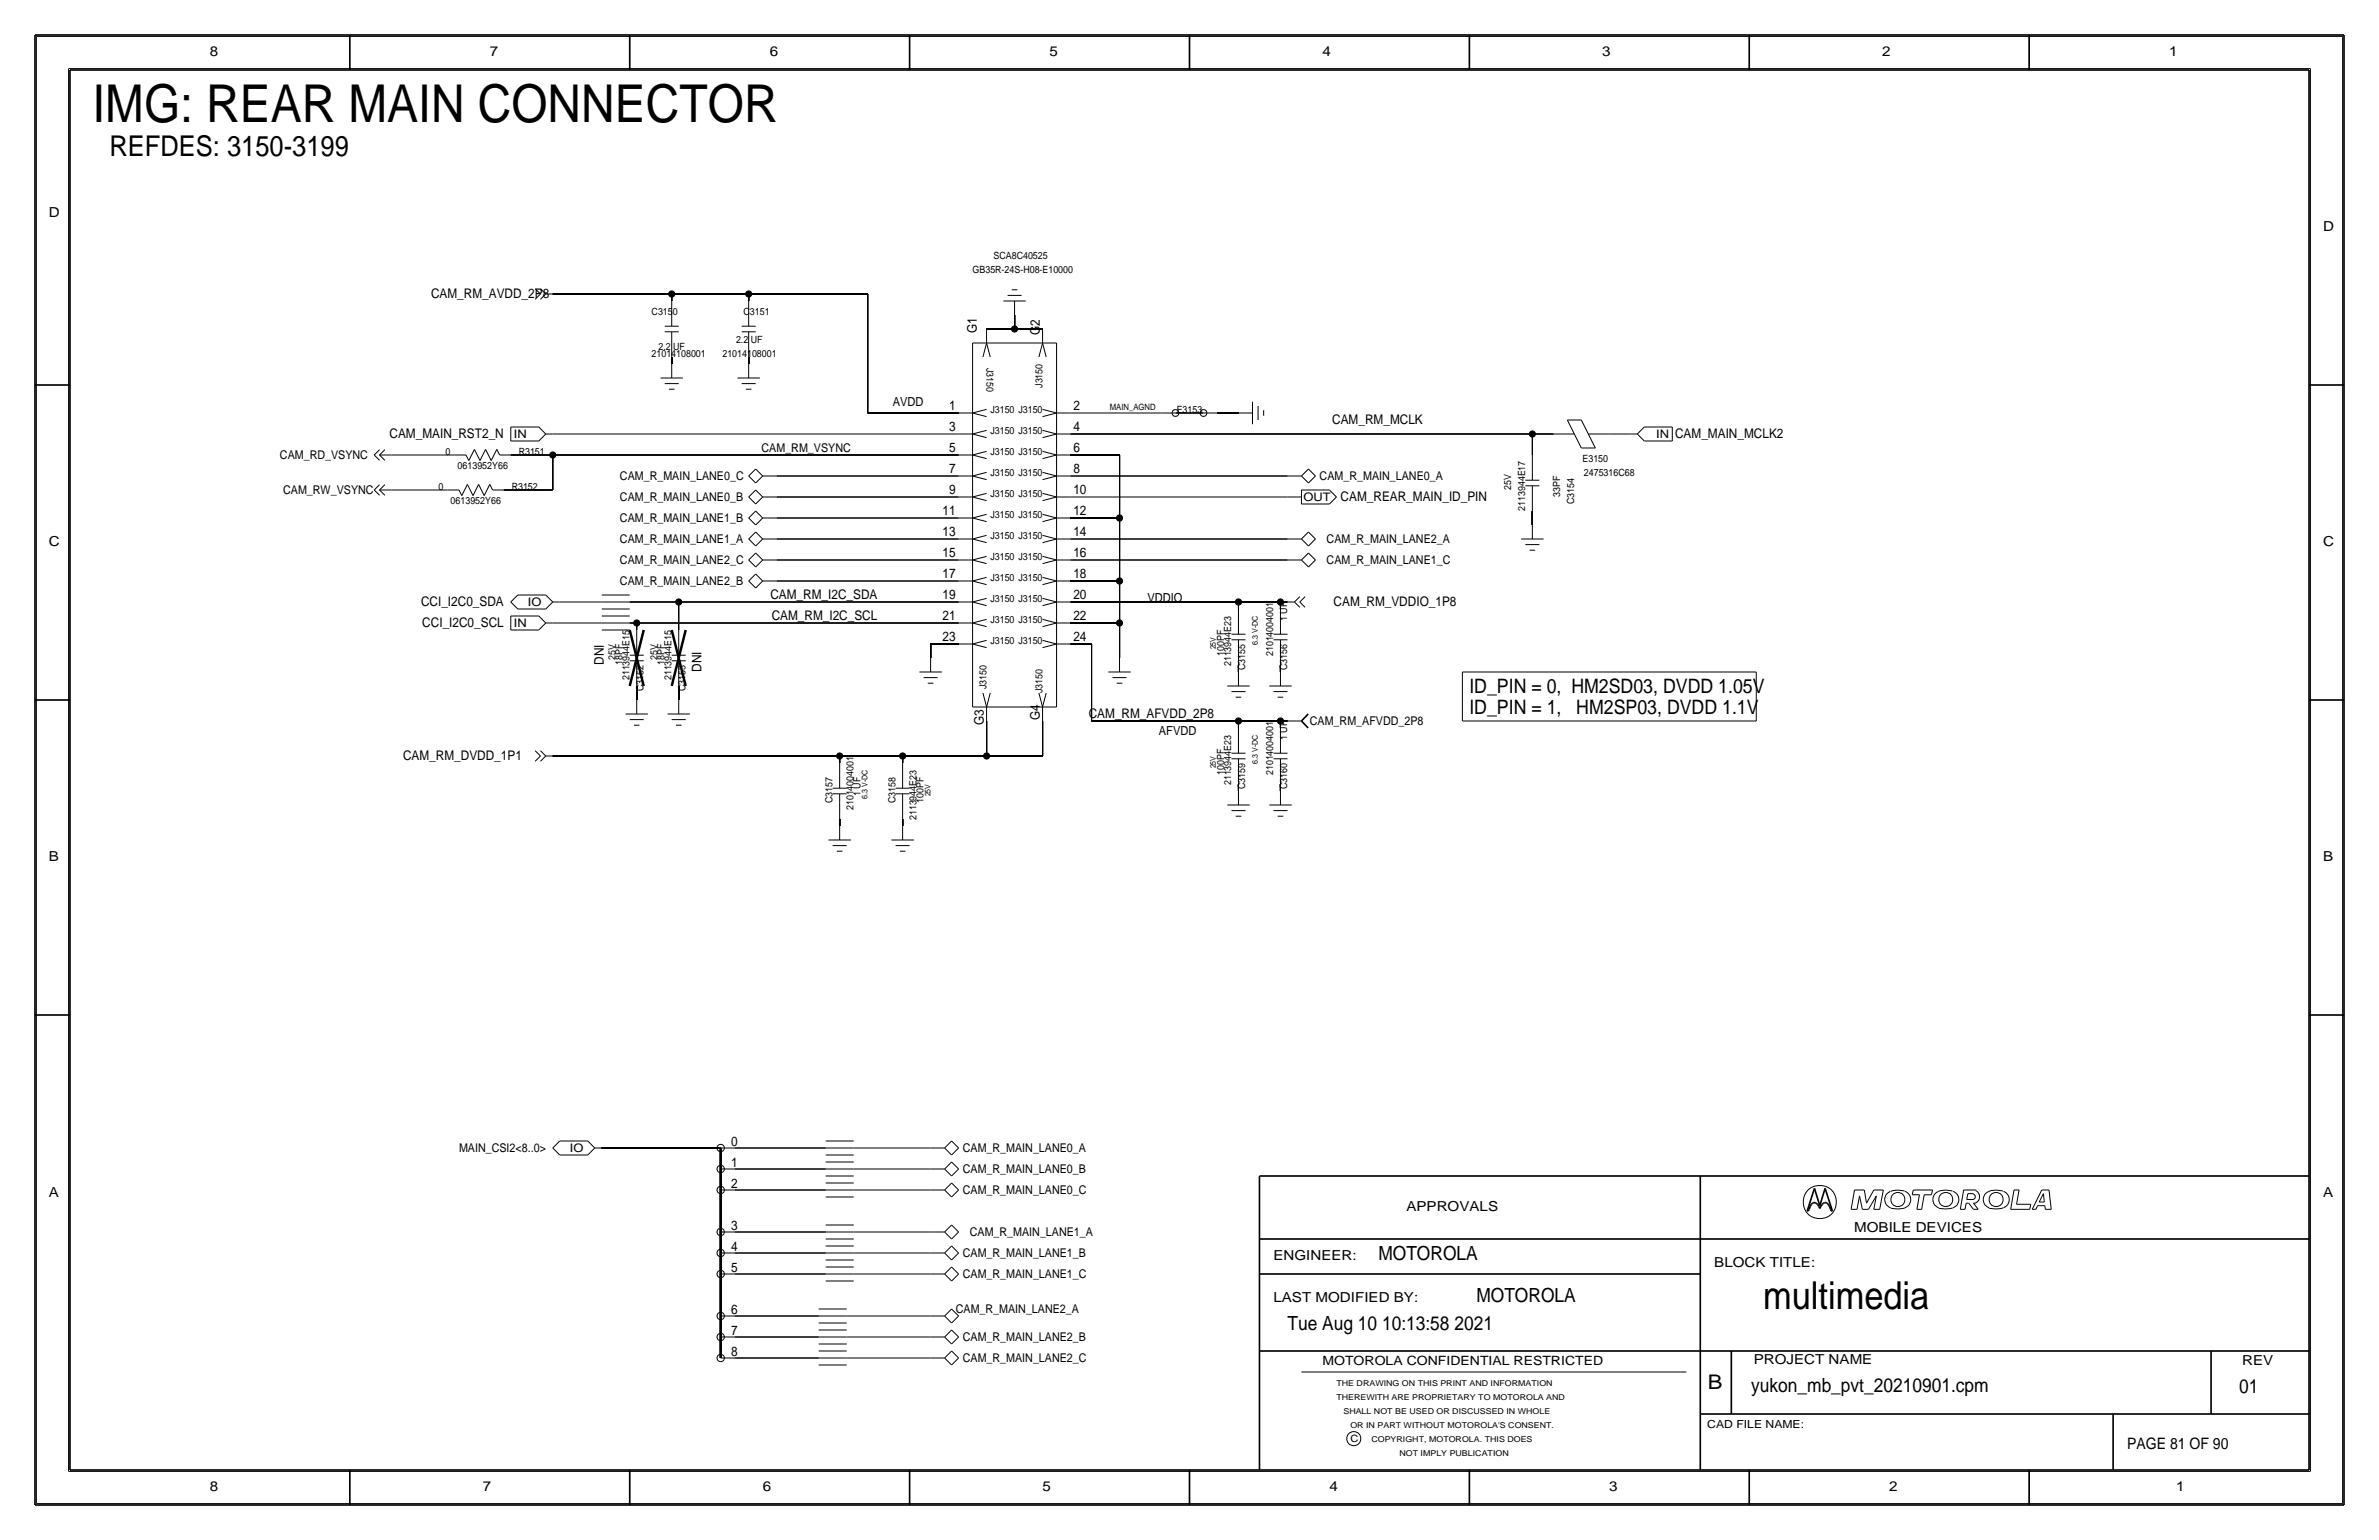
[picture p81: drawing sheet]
<svg xmlns="http://www.w3.org/2000/svg" width="432mm" height="279mm" viewBox="0 0 432 279" stroke-linecap="round" stroke-linejoin="round" font-family="sans-serif">
<defs><g id="words">
<text font-size="9.5" x="16.8" y="22.2">IMG: REAR MAIN CONNECTOR</text>
<text font-size="7" x="320" y="237.5">multimedia</text>
<text font-size="5.2" x="19.9" y="28.3">REFDES: 3150-3199</text>
<text font-size="3.7" x="310" y="252.1">B</text>
<g font-size="3.6">
<text x="266.7" y="125.7">ID_PIN = 0, HM2SD03, DVDD 1.05V</text>
<text x="266.7" y="129.5">ID_PIN = 1,</text>
<text x="286.1" y="129.5">HM2SP03, DVDD 1.1V</text>
</g>
<g font-size="3.5">
<text x="250.2" y="228.6">MOTOROLA</text>
<text x="268" y="236.2">MOTOROLA</text>
<text x="233.7" y="241.3">Tue Aug 10 10:13:58 2021</text>
<text x="317.9" y="252.6">yukon_mb_pvt_20210901.cpm</text>
<text x="406.4" y="252.7">01</text>
</g>
<text font-size="2.9" x="386.1" y="262.9">PAGE 81 OF 90</text>
<g font-size="2.5">
<text x="38.1" y="10.2">8</text>
<text x="88.9" y="10.2">7</text>
<text x="139.7" y="10.2">6</text>
<text x="190.5" y="10.2">5</text>
<text x="240" y="10.2">4</text>
<text x="290.8" y="10.2">3</text>
<text x="341.6" y="10.2">2</text>
<text x="393.7" y="10.2">1</text>
<text x="8.9" y="39.4">D</text>
<text x="421.6" y="41.9">D</text>
<text x="8.9" y="99.1">C</text>
<text x="421.6" y="99.1">C</text>
<text x="8.9" y="156.2">B</text>
<text x="421.6" y="156.2">B</text>
<text x="8.9" y="217.2">A</text>
<text x="255.3" y="219.7">APPROVALS</text>
<text x="421.6" y="217.2">A</text>
<text x="336.5" y="223.5">MOBILE DEVICES</text>
<text x="231.1" y="228.6">ENGINEER:</text>
<text x="311.1" y="229.9">BLOCK TITLE:</text>
<text x="231.1" y="236.2">LAST MODIFIED BY:</text>
<text x="318.3" y="247.5">PROJECT NAME</text>
<text x="407" y="247.6">REV</text>
<text x="38.1" y="270.5">8</text>
<text x="87.6" y="270.5">7</text>
<text x="138.4" y="270.5">6</text>
<text x="189.2" y="270.5">5</text>
<text x="241.3" y="270.5">4</text>
<text x="292.1" y="270.5">3</text>
<text x="342.9" y="270.5">2</text>
<text x="395" y="270.5">1</text>
</g>
<g font-size="2.4">
<text x="78.2" y="54.1">CAM_RM_AVDD_2P8</text>
<text x="177.3" y="60.5" transform="rotate(-90 177.3 60.5)">G1</text>
<text x="188.7" y="60.8" transform="rotate(-90 188.7 60.8)">G2</text>
<text x="172.3" y="74.4">1</text>
<text x="194.8" y="74.4">2</text>
<text x="241.8" y="77">CAM_RM_MCLK</text>
<text x="70.7" y="79.5">CAM_MAIN_RST2_N</text>
<text x="172.3" y="82">5</text>
<text x="172.3" y="78.2">3</text>
<text x="194.8" y="78.2">4</text>
<text x="194.8" y="82">6</text>
<text x="304" y="79.5">CAM_MAIN_MCLK2</text>
<text x="172.3" y="89.7">9</text>
<text x="172.3" y="85.9">7</text>
<text x="194.8" y="85.9">8</text>
<text x="194.8" y="89.7">10</text>
<text x="171.1" y="93.5">11</text>
<text x="194.8" y="93.5">12</text>
<text x="243.3" y="90.9">CAM_REAR_MAIN_ID_PIN</text>
<text x="171.1" y="97.3">13</text>
<text x="171.1" y="101.1">15</text>
<text x="194.8" y="97.3">14</text>
<text x="194.8" y="101.1">16</text>
<text x="171.1" y="104.9">17</text>
<text x="194.8" y="104.9">18</text>
<text x="76.4" y="110">CCI_I2C0_SDA</text>
<text x="76.7" y="113.8">CCI_I2C0_SCL</text>
<text x="139.8" y="108.7">CAM_RM_I2C_SDA</text>
<text x="140.1" y="112.5">CAM_RM_I2C_SCL</text>
<text x="171.1" y="112.5">21</text>
<text x="171.1" y="108.7">19</text>
<text x="194.8" y="108.7">20</text>
<text x="194.8" y="112.5">22</text>
<text x="242.1" y="110">CAM_RM_VDDIO_1P8</text>
<text x="171.1" y="116.3">23</text>
<text x="194.8" y="116.3">24</text>
<text x="109.6" y="120.7" transform="rotate(-90 109.6 120.7)">DNI</text>
<text x="127.4" y="121.9" transform="rotate(-90 127.4 121.9)">DNI</text>
<text x="178.6" y="131.6" transform="rotate(-90 178.6 131.6)">G3</text>
<text x="188.7" y="130.6" transform="rotate(-90 188.7 130.6)">G4</text>
<text x="197.6" y="130.3">CAM_RM_AFVDD_2P8</text>
<text x="73.2" y="137.9">CAM_RM_DVDD_1P1</text>
<text x="132.7" y="207.9">0</text>
<text x="132.7" y="211.7">1</text>
<text x="132.7" y="215.5">2</text>
<text x="132.7" y="226.9">4</text>
<text x="132.7" y="223.1">3</text>
<text x="132.7" y="230.7">5</text>
<text x="132.7" y="238.4">6</text>
<text x="132.7" y="242.2">7</text>
<text x="132.7" y="246">8</text>
</g>
<g font-size="2.3">
<text x="162.1" y="73.7">AVDD</text>
<text x="208.3" y="109.2">VDDIO</text>
<text x="210.4" y="133.4">AFVDD</text>
<text x="240" y="247.6">MOTOROLA CONFIDENTIAL RESTRICTED</text>
</g>
<g font-size="2.2">
<text x="50.8" y="83.3">CAM_RD_VSYNC</text>
<text x="138.2" y="82">CAM_RM_VSYNC</text>
<text x="51.4" y="89.7">CAM_RW_VSYNC</text>
<text x="112.5" y="87.1">CAM_R_MAIN_LANE0_C</text>
<text x="239.5" y="87.1">CAM_R_MAIN_LANE0_A</text>
<text x="112.5" y="90.9">CAM_R_MAIN_LANE0_B</text>
<text x="112.5" y="94.7">CAM_R_MAIN_LANE1_B</text>
<text x="112.5" y="98.5">CAM_R_MAIN_LANE1_A</text>
<text x="240.8" y="98.6">CAM_R_MAIN_LANE2_A</text>
<text x="112.5" y="102.4">CAM_R_MAIN_LANE2_C</text>
<text x="112.5" y="106.2">CAM_R_MAIN_LANE2_B</text>
<text x="240.8" y="102.4">CAM_R_MAIN_LANE1_C</text>
<text x="237.7" y="131.6">CAM_RM_AFVDD_2P8</text>
<text x="83.3" y="209">MAIN_CSI2&lt;8..0&gt;</text>
<text x="174.8" y="209">CAM_R_MAIN_LANE0_A</text>
<text x="174.8" y="212.9">CAM_R_MAIN_LANE0_B</text>
<text x="174.8" y="216.7">CAM_R_MAIN_LANE0_C</text>
<text x="176" y="224.3">CAM_R_MAIN_LANE1_A</text>
<text x="174.8" y="228.1">CAM_R_MAIN_LANE1_B</text>
<text x="174.8" y="231.9">CAM_R_MAIN_LANE1_C</text>
<text x="173.5" y="238.3">CAM_R_MAIN_LANE2_A</text>
<text x="174.8" y="243.3">CAM_R_MAIN_LANE2_B</text>
<text x="174.8" y="247.1">CAM_R_MAIN_LANE2_C</text>
</g>
<g font-size="2.1">
<text x="93.3" y="79.5">IN</text>
<text x="300.6" y="79.5">IN</text>
<text x="236.6" y="91">OUT</text>
<text x="93.3" y="113.7">IN</text>
<text x="95.8" y="109.9">IO</text>
<text x="103.4" y="209">IO</text>
</g>
<text font-size="2" x="309.9" y="259.1">CAD FILE NAME:</text>
<g font-size="1.8">
<text x="180.3" y="47">SCA8C40525</text>
<text x="176.5" y="49.5">GB35R-24S-H08-E10000</text>
<text x="118.3" y="57.2">C3150</text>
<text x="135" y="57.2">C3151</text>
<text x="118.3" y="64.8">21014108001</text>
<text x="119.5" y="63.5">2.2 UF</text>
<text x="131.1" y="64.8">21014108001</text>
<text x="133.6" y="62.2">2.2 UF</text>
<text x="179.1" y="66.7" transform="rotate(90 179.1 66.7)">J3150</text>
<text x="189.2" y="70.4" transform="rotate(-90 189.2 70.4)">J3150</text>
<text x="179.8" y="74.9">J3150 J3150</text>
<text x="213.6" y="74.9">E3153</text>
<text x="80.8" y="82.6">0</text>
<text x="94.2" y="82.6">R3151</text>
<text x="179.8" y="82.5">J3150 J3150</text>
<text x="179.8" y="78.7">J3150 J3150</text>
<text x="287.2" y="83.8">E3150</text>
<text x="79.6" y="88.9">0</text>
<text x="83.1" y="85.1">0613952Y66</text>
<text x="92.9" y="88.9">R3152</text>
<text x="179.8" y="86.4">J3150 J3150</text>
<text x="274.3" y="88.9" transform="rotate(-90 274.3 88.9)">25V</text>
<text x="287.5" y="86.4">2475316C68</text>
<text x="81.8" y="91.4">0613952Y66</text>
<text x="179.8" y="94">J3150 J3150</text>
<text x="179.8" y="90.2">J3150 J3150</text>
<text x="276.8" y="92.7" transform="rotate(-90 276.8 92.7)">2113944E17</text>
<text x="283.2" y="90.2" transform="rotate(-90 283.2 90.2)">33PF</text>
<text x="285.7" y="91.4" transform="rotate(-90 285.7 91.4)">C3154</text>
<text x="179.8" y="101.6">J3150 J3150</text>
<text x="179.8" y="97.8">J3150 J3150</text>
<text x="179.8" y="105.4">J3150 J3150</text>
<text x="179.8" y="113">J3150 J3150</text>
<text x="179.8" y="109.2">J3150 J3150</text>
<text x="233.6" y="112.7" transform="rotate(-90 233.6 112.7)">1 UF</text>
<text x="111.7" y="119.7" transform="rotate(-90 111.7 119.7)">25V</text>
<text x="119.3" y="119.7" transform="rotate(-90 119.3 119.7)">25V</text>
<text x="179.8" y="116.8">J3150 J3150</text>
<text x="222.2" y="119" transform="rotate(-90 222.2 119)">100PF</text>
<text x="231.1" y="119.1" transform="rotate(-90 231.1 119.1)">21014004001</text>
<text x="113" y="120.7" transform="rotate(-90 113 120.7)">18PF</text>
<text x="114.2" y="123.4" transform="rotate(-90 114.2 123.4)">2113944E15</text>
<text x="116.8" y="125.4" transform="rotate(-90 116.8 125.4)">C3152</text>
<text x="120.6" y="120.7" transform="rotate(-90 120.6 120.7)">18PF</text>
<text x="121.9" y="123.4" transform="rotate(-90 121.9 123.4)">2113944E15</text>
<text x="124.4" y="125.4" transform="rotate(-90 124.4 125.4)">C3153</text>
<text x="179.1" y="125" transform="rotate(-90 179.1 125)">J3150</text>
<text x="189.2" y="125.7" transform="rotate(-90 189.2 125.7)">J3150</text>
<text x="223.5" y="120.9" transform="rotate(-90 223.5 120.9)">2113944E23</text>
<text x="226" y="121.6" transform="rotate(-90 226 121.6)">C3155</text>
<text x="233.6" y="121.6" transform="rotate(-90 233.6 121.6)">C3156</text>
<text x="233.6" y="134.3" transform="rotate(-90 233.6 134.3)">1 UF</text>
<text x="222.2" y="140.6" transform="rotate(-90 222.2 140.6)">100PF</text>
<text x="223.5" y="142.5" transform="rotate(-90 223.5 142.5)">2113944E23</text>
<text x="226" y="143.2" transform="rotate(-90 226 143.2)">C3159</text>
<text x="231.1" y="140.7" transform="rotate(-90 231.1 140.7)">21014004001</text>
<text x="233.6" y="143.2" transform="rotate(-90 233.6 143.2)">C3160</text>
<text x="151.1" y="145.7" transform="rotate(-90 151.1 145.7)">C3157</text>
<text x="154.9" y="147" transform="rotate(-90 154.9 147)">21014004001</text>
<text x="156.2" y="144.5" transform="rotate(-90 156.2 144.5)">1 UF</text>
<text x="162.6" y="145.7" transform="rotate(-90 162.6 145.7)">C3158</text>
<text x="166.4" y="148.8" transform="rotate(-90 166.4 148.8)">2113944E23</text>
<text x="167.6" y="145.7" transform="rotate(-90 167.6 145.7)">100PF</text>
<text x="245.1" y="261.6">C</text>
</g>
<text font-size="1.6" x="201.4" y="74.4">MAIN_AGND</text>
<g font-size="1.5">
<text x="242.6" y="251.5">THE DRAWING ON THIS PRINT AND INFORMATION</text>
<text x="242.6" y="254">THEREWITH ARE PROPRIETARY TO MOTOROLA AND</text>
<text x="243.8" y="256.5">SHALL NOT BE USED OR DISCUSSED IN WHOLE</text>
<text x="245.1" y="259.1">OR IN PART WITHOUT MOTOROLA'S CONSENT.</text>
<text x="248.9" y="261.6">COPYRIGHT, MOTOROLA. THIS DOES</text>
<text x="254" y="264.2">NOT IMPLY PUBLICATION</text>
</g>
<g font-size="1.4">
<text x="220.7" y="117.8" transform="rotate(-90 220.7 117.8)">25V</text>
<text x="228.3" y="117" transform="rotate(-90 228.3 117)">6.3 V-DC</text>
<text x="220.7" y="139.4" transform="rotate(-90 220.7 139.4)">25V</text>
<text x="228.3" y="138.6" transform="rotate(-90 228.3 138.6)">6.3 V-DC</text>
<text x="157.5" y="144.9" transform="rotate(-90 157.5 144.9)">6.3 V-DC</text>
<text x="168.9" y="144.5" transform="rotate(-90 168.9 144.5)">25V</text>
</g>
</g></defs>
<!-- layer: Nets -->
<g fill="none" stroke="#000" stroke-width=".18">
<path d="M100.3 53.3h21.6zM121.9 53.3v1.3zM121.9 53.3h14zM135.9 53.3v1.3zM135.9 53.3h21.6zM157.5 53.3v21.6zM179.1 59.7h5.1zM184.1 57.2v2.5zM184.1 59.7h5.1zM100.3 78.7h73.7zM121.9 64.8v1.2zM135.9 64.8v1.2z"/>
<path d="M157.5 74.9h16.5zM176.5 62.2h15.3zM176.5 62.2v66.1zM191.8 62.2v66.1zM194.3 74.9h16.5zM194.3 78.7h83.8zM221 74.9h3.8zM278.1 78.7h3.8zM278.1 78.7v3.8zM292.1 78.7h3.8zM71.1 82.5h11.4zM71.1 88.9h10.2z"/>
<path d="M91.4 88.9h8.9zM92.7 82.5h7.6zM100.3 82.5v6.4zM100.3 82.5h73.7zM141 86.4h33zM141 94h33zM141 97.8h33zM141 90.2h33zM194.3 90.2h39.4zM194.3 97.8h39.4zM194.3 82.5h8.9zM194.3 94h8.9z"/>
<path d="M194.3 86.4h39.4zM203.2 82.6v11.4zM203.2 94v11.4zM278.1 92.7v2.5zM100.3 113h8.9zM101.6 109.2h7.6zM114.3 109.2h8.9zM114.3 113h1.3zM115.6 113v1.3zM115.6 113h58.4zM123.2 109.2v5.1zM123.2 109.2h50.8z"/>
<path d="M141 105.4h33zM141 101.6h33zM168.9 116.8v2.6zM168.9 116.8h5.1zM194.3 113h8.9zM194.3 109.2h30.5zM194.3 116.8h3.8zM194.3 105.4h8.9zM194.3 101.6h39.4zM198.1 116.8v14zM203.2 113v6.4zM203.2 105.4v7.6z"/>
<path d="M224.8 109.2v1.3zM224.8 109.2h7.6zM232.4 109.2v1.3zM232.4 109.2h1.3zM100.3 137.2h52.1zM115.6 124.5v2.5zM123.2 124.5v2.5zM152.4 137.2h11.4zM152.4 137.2v1.2zM163.8 137.2v1.2zM163.8 137.2h15.3zM176.5 128.3h15.3z"/>
<path d="M179.1 130.8v6.4zM179.1 137.2h10.1zM189.2 130.8v6.4zM198.1 130.8h26.7zM224.8 120.7v1.2zM224.8 130.8v1.3zM224.8 130.8h7.6zM232.4 120.7v1.2zM232.4 130.8v1.3zM232.4 130.8h1.3zM265.4 130.8h53.4zM265.4 121.9h53.4z"/>
<path d="M265.4 121.9v8.9zM318.8 121.9v8.9zM152.4 148.6v1.3zM163.8 148.6v1.3zM224.8 142.2v1.3zM232.4 142.2v1.3zM133.3 208.3h16.6zM133.3 215.9h16.6zM133.3 212.1h16.6zM154.9 212.1h14zM154.9 215.9h14zM154.9 208.3h14z"/>
<path d="M133.3 238.8h15.3zM133.3 227.3h16.6zM133.3 231.1h16.6zM133.3 223.5h16.6zM153.7 238.8h15.2zM154.9 227.3h14zM154.9 223.5h14zM154.9 231.1h14zM133.3 242.6h15.3zM133.3 246.4h15.3zM153.7 246.4h15.2zM153.7 242.6h15.2z"/>
</g>
<path d="M109.2 208.3h21.6zM130.8 215.9v7.6zM130.8 212.1v3.8zM130.8 208.3v3.8zM130.8 238.8v3.8zM130.8 231.1v7.7zM130.8 227.3v3.8zM130.8 223.5v3.8zM130.8 242.6v3.8z" fill="none" stroke="#000" stroke-width=".3"/>
<g fill="#000" stroke="#000" stroke-width=".18">
<circle cx="121.9" cy="53.3" r=".56"/>
<circle cx="135.9" cy="53.3" r=".56"/>
<circle cx="184.2" cy="59.7" r=".56"/>
<circle cx="278.1" cy="78.7" r=".56"/>
<circle cx="100.3" cy="82.5" r=".56"/>
<circle cx="203.2" cy="94" r=".56"/>
<circle cx="115.6" cy="113" r=".56"/>
<circle cx="123.2" cy="109.2" r=".56"/>
<circle cx="203.2" cy="113" r=".56"/>
<circle cx="203.2" cy="105.4" r=".56"/>
<circle cx="224.8" cy="109.2" r=".56"/>
<circle cx="232.4" cy="109.2" r=".56"/>
<circle cx="152.4" cy="137.2" r=".56"/>
<circle cx="163.8" cy="137.2" r=".56"/>
<circle cx="179.1" cy="137.2" r=".56"/>
<circle cx="224.8" cy="130.8" r=".56"/>
<circle cx="232.4" cy="130.8" r=".56"/>
</g>
<!-- layer: Components -->
<g fill="none" stroke="#000" stroke-width=".18">
<path d="M97.1 52.4l1 .9zM98.1 53.3l-1 1zM98.1 52.4l1 .9zM99.1 53.3l-1 1zM99.1 53.3h1.2zM120.7 59.2h2.5zM121.9 54.6v4.6zM134.6 59.2h2.6zM135.9 54.6v4.6zM179.1 59.7v2.5zM182.1 54.6h4.1zM182.9 53.6h2.5z"/>
<path d="M183.6 52.6h1.1zM184.1 54.6v2.5zM189.2 59.7v2.5zM92.7 77.5h5.1zM92.7 77.5v2.5zM97.8 77.5l1.3 1.2zM99.1 78.7l-1.3 1.3zM99.1 78.7h1.2zM119.9 68.6h4.1zM120.6 60.2h2.6zM120.6 69.6h2.6zM121.4 70.6h1z"/>
<path d="M121.9 60.2v4.6zM121.9 66v2.6zM133.9 68.6h4zM134.6 60.2h2.6zM134.6 69.6h2.6zM135.4 70.6h1zM135.9 66v2.6zM135.9 60.2v4.6zM174 78.7h2.5zM174 74.9h2.5zM176.5 78.7l2.6-.6zM176.5 78.7l2.6 .7z"/>
<path d="M176.5 74.9l2.6-.6zM176.5 74.9l2.6 .7zM179.1 62.2l-.7 2.6zM179.1 62.2l.6 2.6zM189.2 79.4l2.6-.7zM189.2 78.1l2.6 .6zM189.2 75.6l2.6-.7zM189.2 74.3l2.6 .6zM189.2 62.2l-.6 2.6zM189.2 62.2l.7 2.6zM191.8 78.7h2.5zM191.8 74.9h2.5z"/>
<path d="M210.8 74.9h2.6zM218.4 74.9h2.6zM224.8 74.9h2.5zM227.3 72.9v4.1zM228.3 73.7v2.5zM229.4 74.4v1zM281.9 78.7h3.9zM284.5 76.2l2.5 5.1zM284.5 76.2h2.5zM287 76.2l2.6 5.1zM288.3 78.7h3.8zM295.9 78.7h1.3z"/>
<path d="M297.2 78.7l1.3 1.3zM298.4 77.5l-1.2 1.2zM298.5 77.5h5zM303.5 77.5v2.5zM67.9 82.5l1-.9zM67.9 88.9l1-1zM67.9 82.6l1 .9zM67.9 88.9l1 1zM68.9 82.6l.9 .9zM68.9 88.9l.9 1zM68.9 82.5h2.2zM68.9 82.5l1-.9z"/>
<path d="M68.9 88.9h2.2zM68.9 88.9l1-1zM81.3 88.9h2zM82.5 82.5h2.1zM83.3 88.9l.5 1zM84.6 82.6l.5 1zM84.8 87.9l-1 2zM84.8 87.9l1.1 2zM86.1 81.5l-1 2.1zM86.1 81.5l1 2.1zM86.9 87.9l1 2zM86.9 87.9l-1 2z"/>
<path d="M88.1 81.5l1.1 2.1zM88.1 81.5l-1 2.1zM88.9 87.9l-1 2zM88.9 87.9l.5 1zM89.4 88.9h2zM90.2 81.5l-1 2.1zM90.2 81.5l.5 1zM90.7 82.5h2zM92.7 80h5.1zM135.9 97.8l1.3 1.3zM135.9 94l1.3 1.3zM135.9 90.2l1.3 1.2z"/>
<path d="M135.9 86.4l1.3 1.2zM137.2 96.5l-1.3 1.3zM137.2 92.7l-1.3 1.3zM137.2 88.9l-1.3 1.3zM137.2 85.1l-1.3 1.3zM137.2 96.5l1.2 1.3zM137.2 92.7l1.2 1.3zM137.2 88.9l1.2 1.3zM137.2 85.1l1.2 1.3zM138.4 97.8l-1.2 1.3zM138.4 94l-1.2 1.3zM138.4 90.2l-1.2 1.2z"/>
<path d="M138.4 86.4l-1.2 1.2zM138.4 97.8h2.6zM138.4 94h2.6zM138.4 90.2h2.6zM138.4 86.4h2.6zM174 97.8h2.5zM174 94h2.5zM174 82.5h2.5zM174 86.4h2.5zM174 90.2h2.5zM176.5 97.8l2.6-.7zM176.5 97.8l2.6 .7z"/>
<path d="M176.5 94l2.6-.7zM176.5 94l2.6 .6zM176.5 82.5l2.6-.6zM176.5 82.5l2.6 .7zM176.5 86.4l2.6-.7zM176.5 86.4l2.6 .6zM176.5 90.2l2.6-.7zM176.5 90.2l2.6 .6zM189.2 98.5l2.6-.7zM189.2 97.1l2.6 .7zM189.2 94.6l2.6-.6zM189.2 93.3l2.6 .7z"/>
<path d="M189.2 90.8l2.6-.6zM189.2 89.5l2.6 .7zM189.2 87l2.6-.6zM189.2 85.7l2.6 .7zM189.2 83.2l2.6-.7zM189.2 81.9l2.6 .6zM191.8 97.8h2.5zM191.8 94h2.5zM191.8 90.2h2.5zM191.8 86.4h2.5zM191.8 82.5h2.5zM233.7 90.2h2.5z"/>
<path d="M233.7 97.8h2.5zM233.7 86.4h2.5zM236.2 88.9h5.1zM236.2 91.4h5.1zM236.2 88.9v2.5zM236.2 97.8l1.3-1.3zM236.2 97.8l1.3 1.3zM236.2 86.4l1.3-1.3zM236.2 86.4l1.3 1.2zM237.5 96.5l1.3 1.3zM237.5 85.1l1.3 1.3zM237.5 99.1l1.3-1.3z"/>
<path d="M237.5 87.6l1.3-1.2zM241.3 88.9l1.3 1.3zM242.6 90.2l-1.3 1.2zM276.1 97.8h4.1zM276.9 98.8h2.5zM276.9 87.1h2.5zM276.9 88.1h2.5zM277.6 99.8h1zM278.1 95.3v2.5zM278.1 88.1v4.6zM278.1 82.6v4.5zM287 81.3h2.6z"/>
<path d="M298.5 80h5zM92.7 111.8h5.1zM92.7 111.8v2.5zM92.7 114.3h5.1zM92.7 109.2l1.3 1.3zM94 110.5h5.1zM94 107.9h5.1zM94 107.9l-1.3 1.3zM97.8 111.8l1.3 1.2zM99.1 113l-1.3 1.3zM99.1 107.9l1.2 1.3zM99.1 113h1.2z"/>
<path d="M100.3 109.2h1.3zM100.3 109.2l-1.2 1.3zM109.2 113h5.1zM109.2 111.8h5.1zM109.2 114.3h5.1zM109.2 109.2h5.1zM109.2 107.9h5.1zM109.2 110.5h5.1zM114.3 119.9h2.5zM114.3 118.9h2.5zM115.6 119.9v4.6zM115.6 114.3v4.6z"/>
<path d="M121.9 118.9h2.6zM121.9 119.9h2.6zM123.2 119.9v4.6zM123.2 114.3v4.6zM135.9 105.4l1.3 1.3zM135.9 101.6l1.3 1.3zM137.2 104.1l-1.3 1.3zM137.2 100.3l-1.3 1.3zM137.2 104.1l1.2 1.3zM137.2 100.3l1.2 1.3zM138.4 105.4l-1.2 1.3zM138.4 101.6l-1.2 1.3z"/>
<path d="M138.4 105.4h2.6zM138.4 101.6h2.6zM168.9 119.4v2.5zM174 116.8h2.5zM174 113h2.5zM174 109.2h2.5zM174 101.6h2.5zM174 105.4h2.5zM176.5 116.8l2.6-.6zM176.5 116.8l2.6 .7zM176.5 113l2.6-.6zM176.5 113l2.6 .7z"/>
<path d="M176.5 109.2l2.6-.6zM176.5 109.2l2.6 .7zM176.5 101.6l2.6-.7zM176.5 101.6l2.6 .7zM176.5 105.4l2.6-.7zM176.5 105.4l2.6 .7zM189.2 117.5l2.6-.7zM189.2 116.2l2.6 .6zM189.2 113.7l2.6-.7zM189.2 112.4l2.6 .6zM189.2 109.9l2.6-.7zM189.2 108.6l2.6 .6z"/>
<path d="M189.2 102.3l2.6-.7zM189.2 100.9l2.6 .7zM189.2 106.1l2.6-.7zM189.2 104.7l2.6 .7zM191.8 116.8h2.5zM191.8 113h2.5zM191.8 109.2h2.5zM191.8 101.6h2.5zM191.8 105.4h2.5zM203.2 119.4v2.5zM223.5 116.1h2.6zM223.5 115.1h2.6z"/>
<path d="M224.8 116.1v4.6zM224.8 110.5v4.6zM231.1 116.1h2.6zM231.1 115.1h2.6zM232.4 116.1v4.6zM232.4 110.5v4.6zM233.7 109.2h1.2zM233.7 101.6h2.5zM234.9 109.2l1 1zM235.9 109.2l1 1zM235.9 108.3l-.9 .9zM236.2 101.6l1.3-1.3z"/>
<path d="M236.2 101.6l1.3 1.3zM236.9 108.3l-1 .9zM237.5 100.3l1.3 1.3zM237.5 102.9l1.3-1.3zM97.1 136.2l1 1zM98.1 137.2l-1 .9zM98.1 136.2l1 1zM99.1 137.2l-1 .9zM99.1 137.2h1.2zM113.5 129.5h4.1zM114.3 130.6h2.5zM115.1 131.6h1z"/>
<path d="M115.6 127v2.5zM121.2 129.5h4zM121.9 130.6h2.6zM122.7 131.6h1zM123.2 127v2.5zM152.4 138.4v4.6zM163.8 138.4v4.6zM166.9 121.9h4zM167.6 122.9h2.6zM168.4 124h1zM178.4 125.7l.7 2.6zM179.1 128.3v2.5z"/>
<path d="M179.7 125.7l-.6 2.6zM188.6 125.7l.6 2.6zM189.2 128.3v2.5zM189.9 125.7l-.7 2.6zM201.2 121.9h4zM201.9 122.9h2.6zM202.7 124h1zM222.8 124.5h4zM223.5 137.7h2.6zM223.5 125.5h2.6zM223.5 136.7h2.6zM224.3 126.5h1z"/>
<path d="M224.8 137.7v4.5zM224.8 132.1v4.6zM224.8 121.9v2.6zM230.4 124.5h4zM231.1 137.7h2.6zM231.1 125.5h2.6zM231.1 136.7h2.6zM231.9 126.5h1zM232.4 137.7v4.5zM232.4 132.1v4.6zM232.4 121.9v2.6zM233.7 130.8h2.5z"/>
<path d="M150.4 152.4h4zM151.1 143h2.6zM151.1 153.4h2.6zM151.1 144h2.6zM151.9 154.4h1zM152.4 149.9v2.5zM152.4 144v4.6zM161.8 152.4h4.1zM162.6 143h2.5zM162.6 153.4h2.5zM162.6 144h2.5zM163.3 154.4h1z"/>
<path d="M163.8 149.9v2.5zM163.8 144v4.6zM222.8 146h4zM223.5 147.1h2.6zM224.3 148.1h1zM224.8 143.5v2.5zM230.4 146h4zM231.1 147.1h2.6zM231.9 148.1h1zM232.4 143.5v2.5zM100.3 208.3l1.3 1.2zM101.6 209.5h5.1z"/>
<path d="M101.6 207h5.1zM101.6 207l-1.3 1.3zM106.7 207l1.2 1.3zM107.9 208.3h1.3zM107.9 208.3l-1.2 1.2zM130.8 208.3h2.5zM130.8 215.9h2.5zM130.8 212.1h2.5zM149.9 215.9h5zM149.9 214.6h5zM149.9 217.2h5zM149.9 212.1h5z"/>
<path d="M149.9 210.8h5zM149.9 213.4h5zM149.9 208.3h5zM149.9 207h5zM149.9 209.5h5zM168.9 215.9h2.5zM168.9 212.1h2.5zM168.9 208.3h2.5zM171.4 215.9l1.3 1.3zM171.4 215.9l1.3-1.3zM171.4 212.1l1.3 1.3zM171.4 212.1l1.3-1.3z"/>
<path d="M171.4 208.3l1.3 1.2zM171.4 208.3l1.3-1.3zM172.7 214.6l1.3 1.3zM172.7 210.8l1.3 1.3zM172.7 207l1.3 1.3zM174 215.9l-1.3 1.3zM174 212.1l-1.3 1.3zM174 208.3l-1.3 1.2zM130.8 223.5h2.5zM130.8 231.1h2.5zM130.8 227.3h2.5zM130.8 238.8h2.5z"/>
<path d="M148.6 238.8h5.1zM148.6 237.5h5.1zM149.9 231.1h5zM149.9 229.9h5zM149.9 232.4h5zM149.9 223.5h5zM149.9 222.2h5zM149.9 224.8h5zM149.9 227.3h5zM149.9 226.1h5zM149.9 228.6h5zM168.9 238.8h2.5z"/>
<path d="M168.9 231.1h2.5zM168.9 227.3h2.5zM168.9 223.5h2.5zM171.4 238.8l1.3 1.2zM171.4 238.8l1.3-1.3zM171.4 231.1l1.3 1.3zM171.4 231.1l1.3-1.2zM171.4 227.3l1.3 1.3zM171.4 227.3l1.3-1.2zM171.4 223.5l1.3 1.3zM171.4 223.5l1.3-1.2zM172.7 237.5l1.3 1.3z"/>
<path d="M172.7 229.9l1.3 1.2zM172.7 226.1l1.3 1.2zM172.7 222.2l1.3 1.3zM174 238.8l-1.3 1.2zM174 231.1l-1.3 1.3zM174 227.3l-1.3 1.3zM174 223.5l-1.3 1.3zM130.8 246.4h2.5zM130.8 242.6h2.5zM148.6 246.4h5.1zM148.6 245.1h5.1zM148.6 247.6h5.1z"/>
<path d="M148.6 242.6h5.1zM148.6 241.3h5.1zM148.6 243.8h5.1zM148.6 240h5.1zM168.9 246.4h2.5zM168.9 242.6h2.5zM171.4 246.4l1.3 1.3zM171.4 246.4l1.3-1.3zM171.4 242.6l1.3 1.2zM171.4 242.6l1.3-1.3zM172.7 245.1l1.3 1.3zM172.7 241.3l1.3 1.3z"/>
<path d="M174 246.4l-1.3 1.3zM174 242.6l-1.3 1.2z"/>
<circle cx="213.4" cy="74.9" r=".61"/>
<circle cx="218.4" cy="74.9" r=".61"/>
<circle cx="130.8" cy="208.3" r=".67"/>
<circle cx="130.8" cy="212.1" r=".67"/>
<circle cx="130.8" cy="215.9" r=".67"/>
<circle cx="130.8" cy="227.3" r=".67"/>
<circle cx="130.8" cy="223.5" r=".67"/>
<circle cx="130.8" cy="231.1" r=".67"/>
<circle cx="130.8" cy="238.8" r=".67"/>
<circle cx="130.8" cy="246.4" r=".67"/>
<circle cx="130.8" cy="242.6" r=".67"/>
</g>
<path d="M213.4 74.9h5zM236.2 130.8l1.2 1.3zM237.4 129.5l-1.2 1.3z" fill="none" stroke="#000" stroke-width=".3"/>
<path d="M114.3 114.3l2.5 10.2zM116.8 114.3l-2.5 10.2zM121.9 114.3l2.6 10.2zM124.5 114.3l-2.6 10.2z" fill="none" stroke="#000" stroke-width=".45"/>
<!-- layer: Page Border and Title Block -->
<g fill="none" stroke="#000" stroke-width=".3">
<path d="M6.3 6.4v266.7zM6.4 6.4h419zM12.7 12.7h406.4zM12.7 12.7v254zM63.5 6.4v6.3zM114.3 6.4v6.3zM165.1 6.4v6.3zM215.9 6.3v6.4zM266.7 6.4v6.3zM317.5 6.4v6.3zM368.3 6.4v6.3zM419.1 12.7v254z"/>
<path d="M425.4 6.4v266.7zM6.3 69.8h6.4zM419.1 69.8h6.3zM6.3 127h6.4zM419.1 127h6.3zM6.3 184.1h6.4zM419.1 184.1h6.3zM228.6 213.4v53.3zM228.6 213.4h190.5zM308.6 213.4v53.3zM328 219.7h.2zM328.4 219.4l-.2 .3z"/>
<path d="M328.6 218.8l-.2 .6zM328.8 218.5l-.2 .3zM329 218.3l.2-.1zM329 218.3l-.2 .2zM329.2 218.2h.2zM329.3 215.6l-1.3 4.1zM329.3 215.6l1 3.1zM329.4 218.2l.2 .1zM329.6 218.3l.3 .2zM329.9 218.5l.2 .3zM330.1 218.8l.2 .5zM330.5 218.8l-.2 .5z"/>
<path d="M330.8 218.5l-.3 .3zM331 218.3l-.2 .2zM331 218.3l.2-.1zM331.2 218.2h.2zM331.3 215.6l1.3 4.1zM331.3 215.6l-1 3.1zM331.4 218.2l.2 .1zM331.6 218.3l.2 .2zM331.8 218.5l.2 .3zM332 218.8l.3 .6zM332.3 219.4l.1 .3zM332.4 219.7h.2z"/>
<path d="M228.6 231.1h80zM228.6 224.8h190.5zM228.6 245.1h190.5zM308.6 256.5h110.5zM314.2 245.1v11.4zM383.5 256.5v10.2zM401.3 245.1v11.4zM6.4 273h419zM12.7 266.7h406.4zM63.5 266.7v6.4zM114.3 266.7v6.4zM165.1 266.7v6.4z"/>
<path d="M215.9 266.7v6.3zM266.7 266.7v6.4zM317.5 266.7v6.4zM368.3 266.7v6.4z"/>
</g>
<g fill="none" stroke="#000" stroke-width=".18">
<path d="M6.6 6.6h418.6zM6.6 6.6v266.2zM12.4 12.4v254.6zM12.4 12.4h407zM419.4 12.4v254.6zM425.2 6.6v266.2zM336 219.4h1.1zM336.6 215.9h1.8zM336.6 215.9l-.6 3.5zM337.5 217l-.4 2.4zM337.5 217l.5 2.4zM338 219.4h1.1z"/>
<path d="M338.4 215.9l.4 2.4zM340.1 219.4h1.1zM340.1 215.9h1.7zM340.1 215.9l-1.3 2.4zM340.6 217l-1.5 2.4zM340.6 217l-.5 2.4zM341.8 215.9l-.6 3.5zM343.1 216.2a1.6 1.6 0 0 0-1 1.5 1.6 1.6 0 0 0 1.1 1.5M345.7 216.1h-.2a4 4 0 0 0-2.3 .1M345.7 216.2a1.59 1.59 0 0 1 1.1 1.5 1.59 1.59 0 0 1-1.1 1.5 5.1 5.1 0 0 1-2.5 0M347.1 216.8h1.3zM347.3 215.9l-.2 .9z"/>
<path d="M347.3 215.9h3.5zM347.9 219.4h.9zM348.4 216.8l-.5 2.6zM349.2 216.8l-.4 2.6zM349.2 216.8h1.4zM350.8 215.9l-.2 .9zM354.4 216.1a3.1 3.1 0 0 0-3.3 .7 1.62 1.62 0 0 0 .8 2.4M354.4 219.2a5.1 5.1 0 0 1-2.5 0M354.5 216.2a1.59 1.59 0 0 1 1 1.5 1.59 1.59 0 0 1-1 1.5M355.8 219.4h.9zM356.4 215.9h2.2zM356.4 215.9l-.6 3.5z"/>
<path d="M356.9 218.3l-.2 1.1zM356.9 218.3h.4zM357 217.6h1.2zM357.2 216.6l-.2 1zM357.2 216.6h1zM357.3 218.3l.9 1.1zM358.1 216.7a.5 .5 0 0 1 .4 .4 .5 .5 0 0 1-.4 .5M358.2 218.3l.9 1.1zM358.2 218.3h.4zM358.2 219.4h.9zM358.5 216a1.24 1.24 0 0 1 .8 1.1 1.24 1.24 0 0 1-.8 1.2M363.5 216.1a3.1 3.1 0 0 0-3.3 .7 1.62 1.62 0 0 0 .8 2.4"/>
<path d="M363.6 219.2a5.1 5.1 0 0 1-2.6 0M363.6 216.2a1.59 1.59 0 0 1 1.1 1.5 1.59 1.59 0 0 1-1.1 1.5M364.9 219.4h3.5zM365.6 215.9l-.7 3.5zM365.6 215.9h.9zM366 218.5h2.6zM366.5 215.9l-.5 2.6zM368.6 218.5l-.2 .9zM368.9 219.4h.6zM369.8 218.7h1.3zM369.8 218.7l-.3 .7zM370.1 218.1h.9z"/>
<path d="M370.6 215.9l-1.7 3.5zM370.6 215.9h1.3zM370.9 216.6l-.8 1.5zM370.9 216.6l.1 1.5zM371.1 218.7l.1 .7zM371.2 219.4h1.1zM371.9 215.9l.4 3.5zM236.2 248.9h69.9zM6.6 272.8h418.6zM12.4 267h407z"/>
<circle cx="330.3" cy="218.1" r="3"/>
<circle cx="344.5" cy="217.6" r="1.28"/>
<circle cx="353.2" cy="217.6" r="1.28"/>
<circle cx="362.3" cy="217.6" r="1.28"/>
<circle cx="245.7" cy="261" r="1.28"/>
</g>
<use href="#words"/>
</svg>
